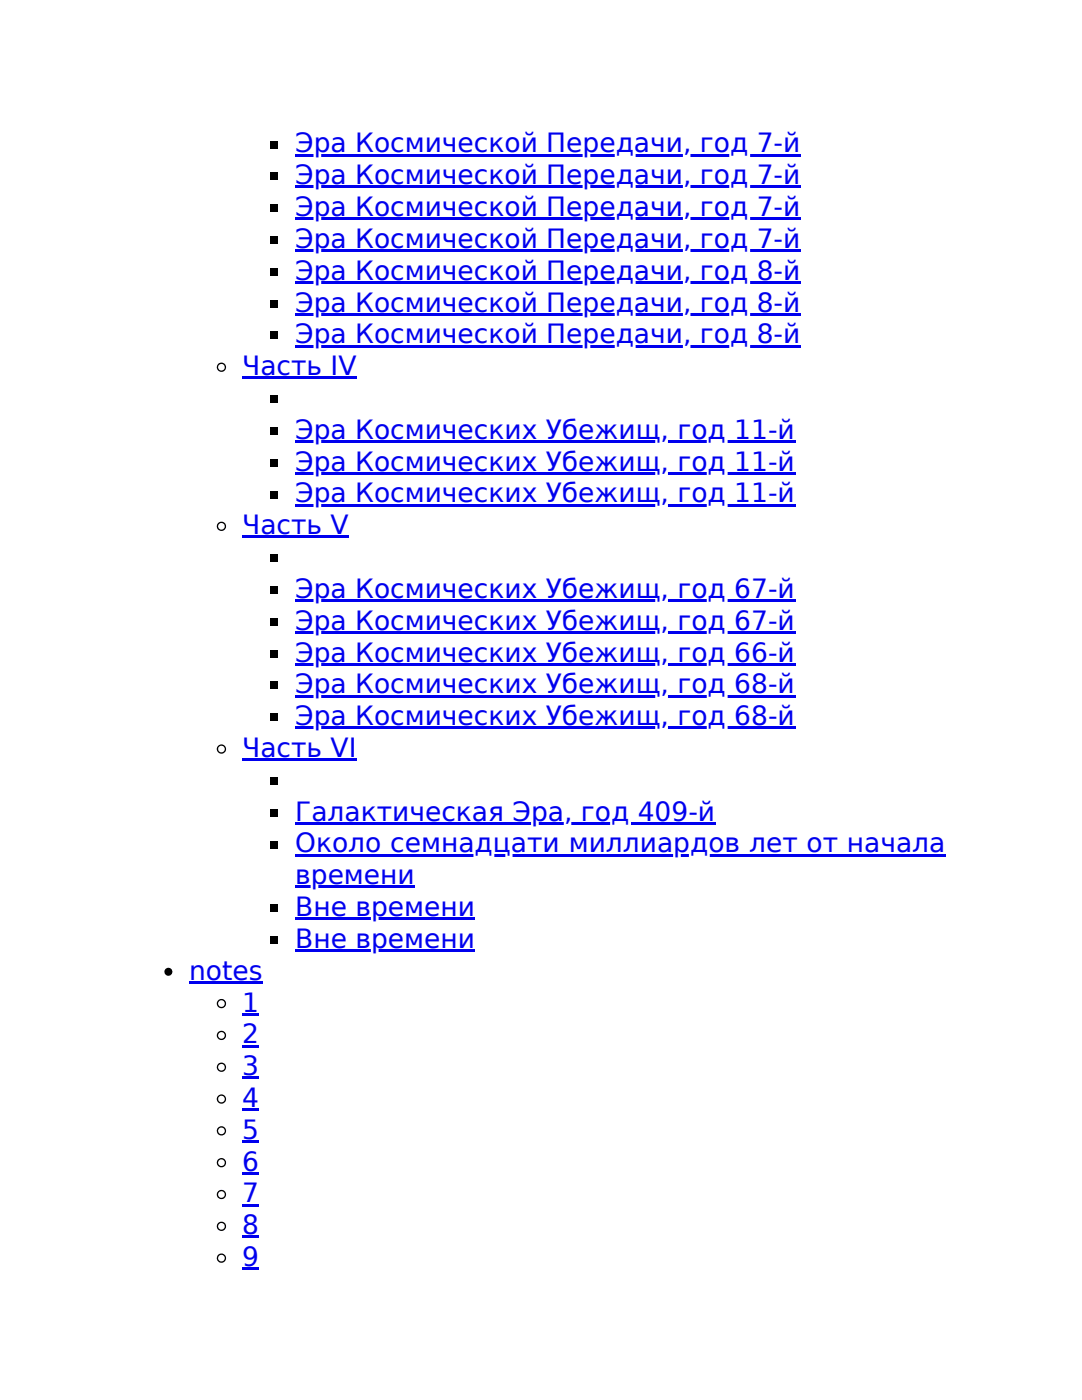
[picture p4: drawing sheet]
<svg xmlns="http://www.w3.org/2000/svg" width="216mm" height="279mm" viewBox="0 0 216 279" stroke-linecap="round" stroke-linejoin="round" font-family="sans-serif">
<defs><g id="words">
<g font-size="5.3" fill="#00e">
<text x="58.9" y="30.4">Эра Космической Передачи, год 7-й</text>
<text x="58.9" y="36.8">Эра Космической Передачи, год 7-й</text>
<text x="58.9" y="43.1">Эра Космической Передачи, год 7-й</text>
<text x="58.9" y="49.5">Эра Космической Передачи, год 7-й</text>
<text x="58.9" y="55.8">Эра Космической Передачи, год 8-й</text>
<text x="58.9" y="62.2">Эра Космической Передачи, год 8-й</text>
<text x="58.9" y="68.5">Эра Космической Передачи, год 8-й</text>
<text x="48.3" y="74.9">Часть IV</text>
<text x="58.9" y="87.6">Эра Космических Убежищ, год 11-й</text>
<text x="58.9" y="93.9">Эра Космических Убежищ, год 11-й</text>
<text x="58.9" y="100.3">Эра Космических Убежищ, год 11-й</text>
<text x="48.3" y="106.6">Часть V</text>
<text x="58.9" y="119.3">Эра Космических Убежищ, год 67-й</text>
<text x="58.9" y="125.7">Эра Космических Убежищ, год 67-й</text>
<text x="58.9" y="132">Эра Космических Убежищ, год 66-й</text>
<text x="58.9" y="138.4">Эра Космических Убежищ, год 68-й</text>
<text x="58.9" y="144.7">Эра Космических Убежищ, год 68-й</text>
<text x="48.3" y="151.1">Часть VI</text>
<text x="58.9" y="163.8">Галактическая Эра, год 409-й</text>
<text x="58.9" y="170.1">Около семнадцати миллиардов лет от начала</text>
<text x="58.9" y="176.5">времени</text>
<text x="58.9" y="182.8">Вне времени</text>
<text x="58.9" y="189.2">Вне времени</text>
<text x="37.7" y="195.5">notes</text>
<text x="48.3" y="201.9">1</text>
<text x="48.3" y="208.2">2</text>
<text x="48.3" y="214.6">3</text>
<text x="48.3" y="220.9">4</text>
<text x="48.3" y="227.3">5</text>
<text x="48.3" y="233.6">6</text>
<text x="48.3" y="240">7</text>
<text x="48.3" y="246.3">8</text>
<text x="48.3" y="252.7">9</text>
</g>
</g></defs>
<path d="M54 28h1.6v1.6h-1.6z" fill="#000"/>
<path d="M58.9 30.7h100.9v.5h-100.9z" fill="#00e"/>
<path d="M54 34.4h1.6v1.6h-1.6z" fill="#000"/>
<path d="M58.9 37h100.9v.6h-100.9z" fill="#00e"/>
<path d="M54 40.7h1.6v1.6h-1.6z" fill="#000"/>
<path d="M58.9 43.4h100.9v.5h-100.9z" fill="#00e"/>
<path d="M54 47.1h1.6v1.6h-1.6z" fill="#000"/>
<path d="M58.9 49.7h100.9v.6h-100.9z" fill="#00e"/>
<path d="M54 53.4h1.6v1.6h-1.6z" fill="#000"/>
<path d="M58.9 56.1h100.9v.5h-100.9z" fill="#00e"/>
<path d="M54 59.8h1.6v1.6h-1.6z" fill="#000"/>
<path d="M58.9 62.4h100.9v.6h-100.9z" fill="#00e"/>
<path d="M54 66.1h1.6v1.6h-1.6z" fill="#000"/>
<path d="M58.9 68.8h100.9v.5h-100.9z" fill="#00e"/>
<circle cx="44.2" cy="73.3" r=".79" fill="none" stroke="#000" stroke-width=".26"/>
<path d="M48.3 75.1h22.9v.6h-22.9z" fill="#00e"/>
<path d="M54 78.8h1.6v1.6h-1.6zM54 85.2h1.6v1.6h-1.6z" fill="#000"/>
<path d="M58.9 87.8h99.8v.6h-99.8z" fill="#00e"/>
<path d="M54 91.5h1.6v1.6h-1.6z" fill="#000"/>
<path d="M58.9 94.2h99.8v.5h-99.8z" fill="#00e"/>
<path d="M54 97.9h1.6v1.6h-1.6z" fill="#000"/>
<path d="M58.9 100.5h99.8v.6h-99.8z" fill="#00e"/>
<circle cx="44.2" cy="105" r=".79" fill="none" stroke="#000" stroke-width=".26"/>
<path d="M48.3 106.9h21.3v.5h-21.3z" fill="#00e"/>
<path d="M54 110.6h1.6v1.6h-1.6zM54 116.9h1.6v1.6h-1.6z" fill="#000"/>
<path d="M58.9 119.6h99.8v.5h-99.8z" fill="#00e"/>
<path d="M54 123.3h1.6v1.6h-1.6z" fill="#000"/>
<path d="M58.9 125.9h99.8v.6h-99.8z" fill="#00e"/>
<path d="M54 129.6h1.6v1.6h-1.6z" fill="#000"/>
<path d="M58.9 132.3h99.8v.5h-99.8z" fill="#00e"/>
<path d="M54 136h1.6v1.6h-1.6z" fill="#000"/>
<path d="M58.9 138.6h99.8v.6h-99.8z" fill="#00e"/>
<path d="M54 142.3h1.6v1.6h-1.6z" fill="#000"/>
<path d="M58.9 145h99.8v.5h-99.8z" fill="#00e"/>
<circle cx="44.2" cy="149.5" r=".79" fill="none" stroke="#000" stroke-width=".26"/>
<path d="M48.3 151.3h22.9v.6h-22.9z" fill="#00e"/>
<path d="M54 155h1.6v1.6h-1.6zM54 161.4h1.6v1.6h-1.6z" fill="#000"/>
<path d="M58.9 164h83.9v.6h-83.9z" fill="#00e"/>
<path d="M54 167.7h1.6v1.6h-1.6z" fill="#000"/>
<g fill="#00e">
<path d="M58.9 170.4h129.8v.5h-129.8z"/>
<path d="M58.9 176.7h23.9v.6h-23.9z"/>
</g>
<path d="M54 180.4h1.6v1.6h-1.6z" fill="#000"/>
<path d="M58.9 183.1h35.9v.5h-35.9z" fill="#00e"/>
<path d="M54 186.8h1.6v1.6h-1.6z" fill="#000"/>
<path d="M58.9 189.4h35.9v.6h-35.9z" fill="#00e"/>
<circle cx="33.6" cy="193.9" r=".79" fill="#000"/>
<path d="M37.7 195.8h14.7v.5h-14.7z" fill="#00e"/>
<circle cx="44.2" cy="200.3" r=".79" fill="none" stroke="#000" stroke-width=".26"/>
<path d="M48.3 202.1h3.4v.6h-3.4z" fill="#00e"/>
<circle cx="44.2" cy="206.6" r=".79" fill="none" stroke="#000" stroke-width=".26"/>
<path d="M48.3 208.5h3.4v.5h-3.4z" fill="#00e"/>
<circle cx="44.2" cy="213" r=".79" fill="none" stroke="#000" stroke-width=".26"/>
<path d="M48.3 214.8h3.4v.6h-3.4z" fill="#00e"/>
<circle cx="44.2" cy="219.3" r=".79" fill="none" stroke="#000" stroke-width=".26"/>
<path d="M48.3 221.2h3.4v.5h-3.4z" fill="#00e"/>
<circle cx="44.2" cy="225.7" r=".79" fill="none" stroke="#000" stroke-width=".26"/>
<path d="M48.3 227.5h3.4v.6h-3.4z" fill="#00e"/>
<circle cx="44.2" cy="232" r=".79" fill="none" stroke="#000" stroke-width=".26"/>
<path d="M48.3 233.9h3.4v.5h-3.4z" fill="#00e"/>
<circle cx="44.2" cy="238.4" r=".79" fill="none" stroke="#000" stroke-width=".26"/>
<path d="M48.3 240.2h3.4v.6h-3.4z" fill="#00e"/>
<circle cx="44.2" cy="244.7" r=".79" fill="none" stroke="#000" stroke-width=".26"/>
<path d="M48.3 246.6h3.4v.5h-3.4z" fill="#00e"/>
<circle cx="44.2" cy="251.1" r=".79" fill="none" stroke="#000" stroke-width=".26"/>
<path d="M48.3 252.9h3.4v.6h-3.4z" fill="#00e"/>
<use href="#words"/>
</svg>
